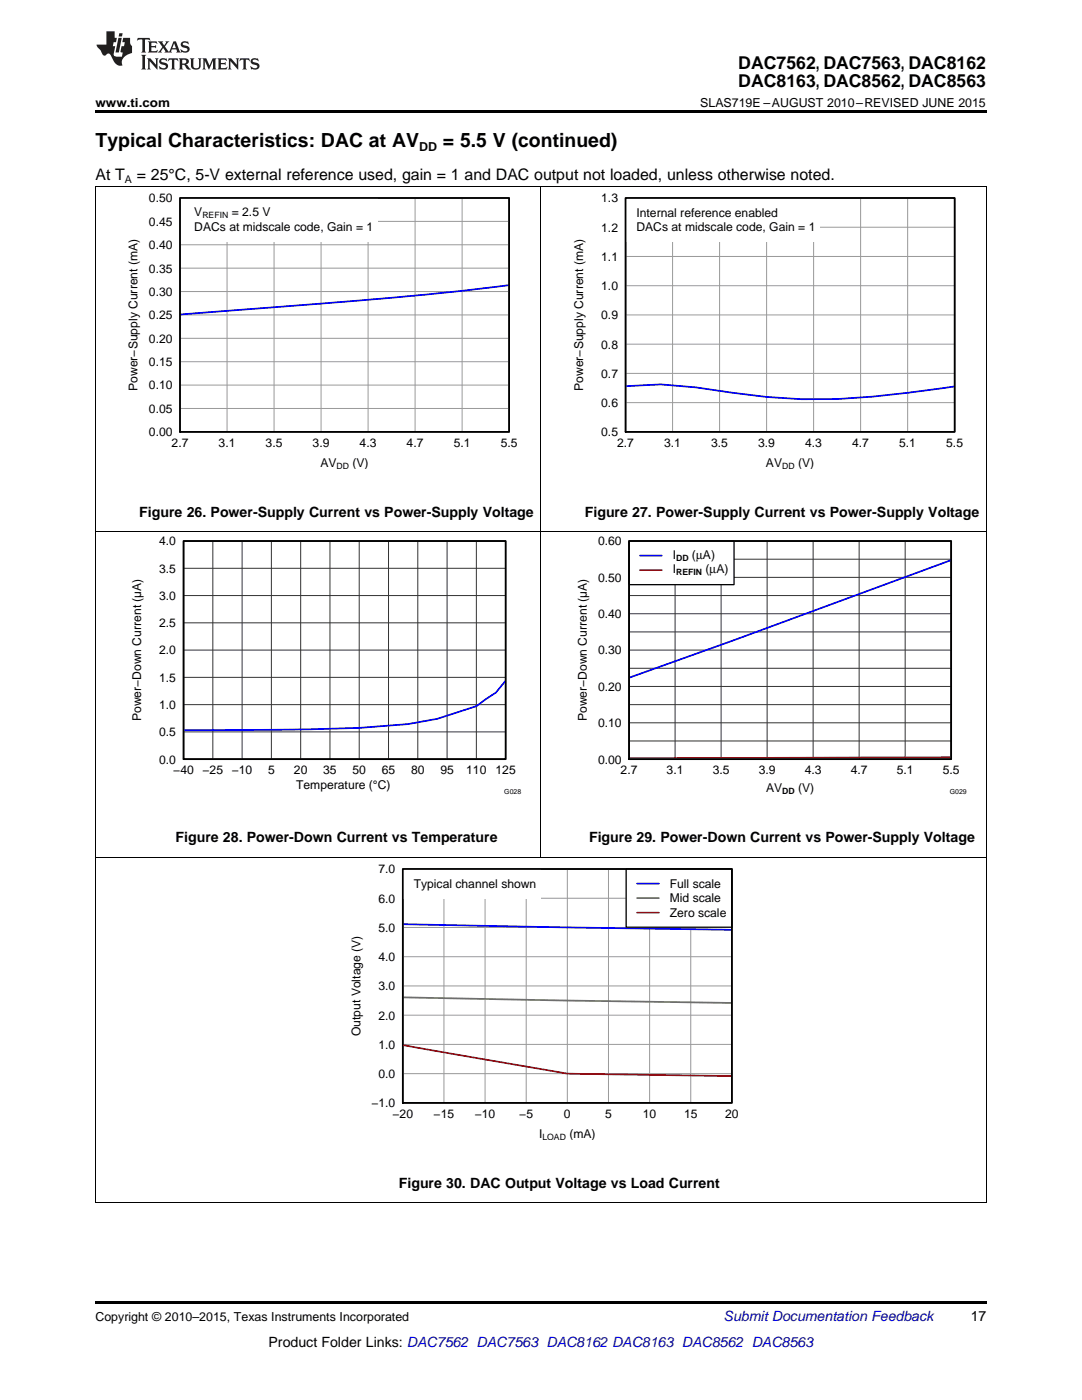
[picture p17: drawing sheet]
<svg xmlns="http://www.w3.org/2000/svg" width="216mm" height="279mm" viewBox="0 0 216 279" stroke-linecap="round" stroke-linejoin="round" font-family="sans-serif">
<defs><g id="words">
<g font-size="3.9">
<text x="19" y="29.3">Typical Characteristics: DAC at AV</text>
<text x="88.4" y="29.3">= 5.5 V (continued)</text>
</g>
<g font-size="3.5">
<text x="147.3" y="13.8">DAC7562, DAC7563, DAC8162</text>
<text x="147.3" y="17.3">DAC8163, DAC8562, DAC8563</text>
</g>
<g font-size="3.2">
<text x="19" y="36">At T</text>
<text x="27.3" y="36">= 25°C, 5-V external reference used, gain = 1 and DAC output not loaded, unless otherwise noted.</text>
</g>
<g font-size="2.8">
<text x="27.8" y="103.1">Figure 26. Power-Supply Current vs Power-Supply Voltage</text>
<text x="116.7" y="103.1">Figure 27. Power-Supply Current vs Power-Supply Voltage</text>
<text x="35" y="168.1">Figure 28. Power-Down Current vs Temperature</text>
<text x="117.5" y="168.1">Figure 29. Power-Down Current vs Power-Supply Voltage</text>
<text x="79.6" y="237">Figure 30. DAC Output Voltage vs Load Current</text>
<text x="193.7" y="263.6">17</text>
<text x="53.6" y="268.9">Product Folder Links: DAC7562 DAC7563 DAC8162 DAC8163 DAC8562 DAC8563</text>
</g>
<text font-size="2.8" fill="#0000c8" x="144.4" y="263.6">Submit Documentation Feedback</text>
<g font-size="2.5">
<text x="19" y="21.4">www.ti.com</text>
<text x="139.7" y="21.4">SLAS719E –AUGUST 2010–REVISED JUNE 2015</text>
<text x="83.6" y="30.1">DD</text>
<text x="19" y="263.6">Copyright © 2010–2015, Texas Instruments Incorporated</text>
</g>
<g font-size="2.4">
<text x="29.7" y="40.4">0.50</text>
<text x="120" y="40.4">1.3</text>
<text x="29.7" y="45.1">0.45</text>
<text x="38.8" y="43.1">V</text>
<text x="38.8" y="46">DACs at midscale code, Gain = 1</text>
<text x="46.2" y="43.1">= 2.5 V</text>
<text x="120" y="46.2">1.2</text>
<text x="127" y="43.3">Internal reference enabled</text>
<text x="127" y="46.2">DACs at midscale code, Gain = 1</text>
<text x="29.7" y="49.7">0.40</text>
<text x="120" y="52.1">1.1</text>
<text x="29.7" y="59.1">0.30</text>
<text x="29.7" y="54.4">0.35</text>
<text x="120" y="57.9">1.0</text>
<text x="29.7" y="63.7">0.25</text>
<text x="120" y="63.7">0.9</text>
<text x="29.7" y="68.4">0.20</text>
<text x="120" y="69.6">0.8</text>
<text x="29.7" y="77.7">0.10</text>
<text x="29.7" y="73.1">0.15</text>
<text x="120" y="75.4">0.7</text>
<text x="27.5" y="78" transform="rotate(-90 27.5 78)">Power−Supply Current (mA)</text>
<text x="29.7" y="82.4">0.05</text>
<text x="116.4" y="78" transform="rotate(-90 116.4 78)">Power−Supply Current (mA)</text>
<text x="120" y="81.2">0.6</text>
<text x="29.7" y="87.1">0.00</text>
<text x="34.2" y="89.2">2.7</text>
<text x="43.6" y="89.2">3.1</text>
<text x="53" y="89.2">3.5</text>
<text x="62.4" y="89.2">3.9</text>
<text x="71.8" y="89.2">4.3</text>
<text x="81.1" y="89.2">4.7</text>
<text x="90.5" y="89.2">5.1</text>
<text x="99.9" y="89.2">5.5</text>
<text x="120" y="87.1">0.5</text>
<text x="123.1" y="89.2">2.7</text>
<text x="132.5" y="89.2">3.1</text>
<text x="141.9" y="89.2">3.5</text>
<text x="151.3" y="89.2">3.9</text>
<text x="160.7" y="89.2">4.3</text>
<text x="170" y="89.2">4.7</text>
<text x="179.4" y="89.2">5.1</text>
<text x="188.8" y="89.2">5.5</text>
<text x="63.9" y="93.2">AV</text>
<text x="70.3" y="93.2">(V)</text>
<text x="152.8" y="93.2">AV</text>
<text x="159.2" y="93.2">(V)</text>
<text x="31.8" y="108.8">4.0</text>
<text x="119.3" y="108.8">0.60</text>
<text x="134.2" y="111.5">I</text>
<text x="138.1" y="111.5">(µA)</text>
<text x="31.8" y="119.7">3.0</text>
<text x="31.8" y="114.3">3.5</text>
<text x="119.3" y="116.1">0.50</text>
<text x="134.2" y="114.4">I</text>
<text x="140.8" y="114.4">(µA)</text>
<text x="31.8" y="125.2">2.5</text>
<text x="119.3" y="123.4">0.40</text>
<text x="31.8" y="130.6">2.0</text>
<text x="119.3" y="130.6">0.30</text>
<text x="31.8" y="136.1">1.5</text>
<text x="119.3" y="137.9">0.20</text>
<text x="28.2" y="144" transform="rotate(-90 28.2 144)">Power−Down Current (µA)</text>
<text x="31.8" y="141.5">1.0</text>
<text x="117.1" y="144" transform="rotate(-90 117.1 144)">Power−Down Current (µA)</text>
<text x="31.8" y="146.9">0.5</text>
<text x="119.3" y="145.1">0.10</text>
<text x="31.8" y="152.4">0.0</text>
<text x="34.6" y="154.5">−40</text>
<text x="40.4" y="154.5">−25</text>
<text x="46.3" y="154.5">−10</text>
<text x="53.5" y="154.5">5</text>
<text x="58.7" y="154.5">20</text>
<text x="64.5" y="154.5">35</text>
<text x="70.3" y="154.5">50</text>
<text x="76.2" y="154.5">65</text>
<text x="82" y="154.5">80</text>
<text x="87.9" y="154.5">95</text>
<text x="93" y="154.5">110</text>
<text x="98.9" y="154.5">125</text>
<text x="119.3" y="152.4">0.00</text>
<text x="123.8" y="154.5">2.7</text>
<text x="133" y="154.5">3.1</text>
<text x="142.2" y="154.5">3.5</text>
<text x="151.4" y="154.5">3.9</text>
<text x="160.6" y="154.5">4.3</text>
<text x="169.8" y="154.5">4.7</text>
<text x="178.9" y="154.5">5.1</text>
<text x="188.1" y="154.5">5.5</text>
<text x="59.1" y="157.5">Temperature (°C)</text>
<text x="152.8" y="158">AV</text>
<text x="159.2" y="158">(V)</text>
<text x="75.5" y="174.3">7.0</text>
<text x="82.6" y="177.2">Typical channel shown</text>
<text x="133.7" y="177.2">Full scale</text>
<text x="75.5" y="186">5.0</text>
<text x="75.5" y="180.1">6.0</text>
<text x="133.7" y="180.1">Mid scale</text>
<text x="133.7" y="183">Zero scale</text>
<text x="75.5" y="191.8">4.0</text>
<text x="75.5" y="197.6">3.0</text>
<text x="75.5" y="203.5">2.0</text>
<text x="71.9" y="206.8" transform="rotate(-90 71.9 206.8)">Output Voltage (V)</text>
<text x="75.5" y="209.3">1.0</text>
<text x="75.5" y="215.1">0.0</text>
<text x="74.1" y="221">−1.0</text>
<text x="78.3" y="223.1">−20</text>
<text x="86.5" y="223.1">−15</text>
<text x="94.7" y="223.1">−10</text>
<text x="103.6" y="223.1">−5</text>
<text x="107.6" y="227.1">I</text>
<text x="112.5" y="223.1">0</text>
<text x="113.6" y="227.1">(mA)</text>
<text x="120.7" y="223.1">5</text>
<text x="128.3" y="223.1">10</text>
<text x="136.5" y="223.1">15</text>
<text x="144.7" y="223.1">20</text>
</g>
<text font-size="2.1" x="24.9" y="36.6">A</text>
<g font-size="1.7">
<text x="40.4" y="43.5">REFIN</text>
<text x="67.2" y="93.6">DD</text>
<text x="156.1" y="93.6">DD</text>
<text x="134.9" y="111.9">DD</text>
<text x="134.9" y="114.8">REFIN</text>
<text x="156.1" y="158.4">DD</text>
<text x="108.2" y="227.5">LOAD</text>
</g>
<g font-size="1.4">
<text x="100.6" y="158.4">G028</text>
<text x="189.5" y="158.4">G029</text>
</g>
</g></defs>
<path d="M19 259.7h177.8v.5h-177.8z" fill="#000"/>
<path d="M19.1 171.2v68.8M196.8 171.2v68.8M19 240h177.8" fill="none" stroke="#000" stroke-width=".2"/>
<path d="M80.4 173.4h65.6v46.7h-65.6z" fill="none" stroke="#000" stroke-width=".26"/>
<g fill="none" stroke="#999" stroke-width=".2">
<path d="M80.4 173.4h65.6v46.7h-65.6zM80.4 179.3h65.6M88.6 173.4v46.7M96.8 173.4v46.7M105 173.4v46.7M113.2 173.4v46.7M121.4 173.4v46.7M129.6 173.4v46.7M137.8 173.4v46.7M80.4 196.8h65.6M80.4 190.9h65.6M80.4 185.1h65.6"/>
<path d="M80.4 214.3h65.6M80.4 208.4h65.6M80.4 202.6h65.6"/>
</g>
<path d="M80.4 184.4l65.6 1.2" fill="none" stroke="#00f" stroke-width=".35"/>
<path d="M80.4 199l65.6 1.2" fill="none" stroke="#6e8b3d" stroke-width=".35"/>
<path d="M80.4 208.6l29.5 5.1a26.9 26.9 0 0 0 8.2 .6l27.9 .5" fill="none" stroke="#f00" stroke-width=".35"/>
<path d="M124.9 173.4h21.1v11.6h-21.1z" fill="#fff"/>
<path d="M124.9 173.4h21.1v11.6h-21.1z" fill="none" stroke="#000" stroke-width=".26"/>
<path d="M127.1 176.3h4.4" fill="none" stroke="#00f" stroke-width=".35"/>
<path d="M127.1 179.2h4.4" fill="none" stroke="#6e8b3d" stroke-width=".35"/>
<path d="M127.1 182.1h4.4" fill="none" stroke="#f00" stroke-width=".35"/>
<path d="M80.4 173.4h27.4v5.8h-27.4z" fill="#fff"/>
<path d="M36.6 108h64.3v43.5h-64.3zM80.4 173.4h65.6v46.7h-65.6z" fill="none" stroke="#000" stroke-width=".35"/>
<path d="M19.1 106.1v65.1M107.9 106.1v65.1M196.8 106.1v65.1M19 171.1h177.8" fill="none" stroke="#000" stroke-width=".2"/>
<path d="M36.6 108h64.3v43.5h-64.3zM125.5 108h64.3v43.5h-64.3z" fill="none" stroke="#000" stroke-width=".26"/>
<g fill="none" stroke="#333" stroke-width=".2">
<path d="M36.6 108h64.3v43.5h-64.3zM36.6 118.9h64.3M36.6 113.4h64.3M42.5 108v43.5M48.3 108v43.5M54.2 108v43.5M60 108v43.5M65.8 108v43.5M71.7 108v43.5M77.5 108v43.5M83.4 108v43.5M89.2 108v43.5"/>
<path d="M95.1 108v43.5M125.5 108h64.3v43.5h-64.3zM125.5 118.9h64.3M125.5 115.2h64.3M125.5 111.6h64.3M134.7 108v43.5M143.9 108v43.5M153.1 108v43.5M162.2 108v43.5M171.4 108v43.5M180.6 108v43.5M36.6 135.2h64.3"/>
<path d="M36.6 129.7h64.3M36.6 124.3h64.3M125.5 129.7h64.3M125.5 137h64.3M125.5 133.4h64.3M125.5 126.1h64.3M125.5 122.5h64.3M36.6 146.1h64.3M36.6 140.6h64.3M125.5 140.6h64.3M125.5 147.9h64.3M125.5 144.3h64.3"/>
</g>
<path d="M189.8 111.8l-43.6 16.1-20.7 7.4M100.9 135.8l-2 2.4-3.8 2.7-7.8 2.6-5.9 1-9.7 .8-9.8 .3-25.3 .1" fill="none" stroke="#00f" stroke-width=".35"/>
<path d="M189.8 151.1l-64.3 .2" fill="none" stroke="#f00" stroke-width=".35"/>
<path d="M125.5 108h21v8.7h-21z" fill="#fff"/>
<path d="M35.9 39.5h65.7v46.7h-65.7zM125.5 108h21v8.7h-21z" fill="none" stroke="#000" stroke-width=".26"/>
<path d="M101.6 56.9a954.7 954.7 0 0 1-51.6 4.8l-14.1 1.1M127.7 110.9h4.4" fill="none" stroke="#00f" stroke-width=".35"/>
<path d="M127.7 113.8h4.4" fill="none" stroke="#f00" stroke-width=".35"/>
<path d="M125.5 108h64.3v43.5h-64.3z" fill="none" stroke="#000" stroke-width=".35"/>
<path d="M19.1 37.2v68.9M107.9 37.2v68.9M196.8 37.2v68.9M19 106.1h177.8" fill="none" stroke="#000" stroke-width=".2"/>
<g fill="none" stroke="#999" stroke-width=".2">
<path d="M35.9 39.5h65.7v46.7h-65.7zM45.3 39.5v46.7M54.7 39.5v46.7M64.1 39.5v46.7M73.4 39.5v46.7M82.8 39.5v46.7M92.2 39.5v46.7M35.9 58.2h65.7M35.9 53.5h65.7M35.9 48.8h65.7M35.9 44.2h65.7M35.9 76.9h65.7"/>
<path d="M35.9 72.2h65.7M35.9 67.5h65.7M35.9 62.9h65.7M35.9 81.5h65.7"/>
</g>
<path d="M35.9 39.5h39.5v8.7h-39.5z" fill="#fff"/>
<path d="M35.9 39.5h65.7v46.7h-65.7z" fill="none" stroke="#000" stroke-width=".35"/>
<path d="M124.8 39.5h65.7v46.7h-65.7z" fill="none" stroke="#000" stroke-width=".26"/>
<g fill="none" stroke="#999" stroke-width=".2">
<path d="M124.8 39.5h65.7v46.7h-65.7zM134.2 39.5v46.7M143.6 39.5v46.7M153 39.5v46.7M162.3 39.5v46.7M171.7 39.5v46.7M181.1 39.5v46.7M124.8 57h65.7M124.8 51.2h65.7M124.8 45.4h65.7M124.8 74.5h65.7M124.8 68.7h65.7"/>
<path d="M124.8 62.9h65.7M124.8 80.4h65.7"/>
</g>
<path d="M124.8 77.1l7.1-.4 7 .6 7 1.1a114.6 114.6 0 0 0 35.2 0l9.4-1.3" fill="none" stroke="#00f" stroke-width=".35"/>
<path d="M124.8 39.5h38.8v8.7h-38.8z" fill="#fff"/>
<path d="M124.8 39.5h65.7v46.7h-65.7z" fill="none" stroke="#000" stroke-width=".35"/>
<path d="M19 37.2h177.8" fill="none" stroke="#000" stroke-width=".2"/>
<path d="M19 22h177.8v.5h-177.8z" fill="#000"/>
<g fill="#231f20">
<path d="M27.5 7.6l-.1 .5 .4-.2h.6v.1v2.1l-.2 .4h1l-.3-.4v-2.1l.1-.1h.5l.5 .2-.2-.5zM29.5 8.3l.2 .3v1.5l-.2 .4h1.8l.2-.6a1.04 1.04 0 0 1-1.3 .2v-.7h.6l.3 .2v-.6l-.3 .2h-.6v-.6l.8-.1 .4 .3-.2-.5zM31.5 8.3l.9 1.1-.9 1.1h.8l-.2-.2 .5-.7 .4 .7-.2 .2h1.5l-.1-.2 .1-.4h.9l.1 .4-.2 .2h1l-.3-.3-.7-1.9h-.5l-.9 2-.8-1 .9-1h-.8l.1 .3-.3 .5-.4-.6 .2-.2zM34.7 8.6l.4 1h-.7zM36.3 8.4a.63 .63 0 0 0-.2 .7 .63 .63 0 0 0 .6 .4l.6 .2 .1 .2a.75 .75 0 0 1-.7 .4 .75 .75 0 0 1-.6-.5l.1 .7 .1-.1a1.11 1.11 0 0 0 1.5-.6 1.13 1.13 0 0 0-1.2-.8l-.1-.4a1.04 1.04 0 0 1 1.2 .2l-.2-.5-.1 .1-.5-.2zM28.2 10.9l.2 .4v2.2l-.2 .4h1l-.3-.4v-2.2l.3-.4zM29.3 11.6l.3 .4v1.5l-.3 .4h.8l-.2-.4v-1.3l1.5 1.7v-1.9l.2-.4h-.7l.2 .4v.9l-1.1-1.3zM32 11.8a.62 .62 0 0 0-.2 .7 .62 .62 0 0 0 .6 .4l.6 .1 .1 .3a.76 .76 0 0 1-.7 .3 .76 .76 0 0 1-.6-.4l.1 .7 .1-.1a1.11 1.11 0 0 0 1.5-.6 1.13 1.13 0 0 0-1.2-.8l-.1-.4a1.04 1.04 0 0 1 1.2 .2l-.2-.6-.1 .1-.5-.1zM33.7 11.6l-.2 .6a.61 .61 0 0 1 .8-.3v1.6l-.2 .4h.9l-.2-.4v-1.6a.63 .63 0 0 1 .8 .3l-.2-.6zM35.6 11.6l.3 .4v1.5l-.3 .4h1l-.2-.2v-.8l.5 .2a.76 .76 0 0 0 1.2 .7l-1-1a.58 .58 0 0 0 .6-.5 .58 .58 0 0 0-.5-.6zM36.4 11.9h.1a.45 .45 0 0 1 .5 .1 .45 .45 0 0 1 .1 .5l-.7 .2zM37.9 11.6l.2 .2a2.17 2.17 0 0 0 .3 1.9 .99 .99 0 0 0 1.6-.6v-1.1l.2-.4h-.7l.2 .2a1.92 1.92 0 0 1-.2 1.8 .6 .6 0 0 1-.9-.5v-1.1l.2-.4zM40.4 11.6l.2 .4v1.5l-.2 .4h.7l-.2-.4v-1.4l.8 1.8 .8-1.8v1.4l-.2 .4h.9l-.2-.4v-1.5l.2-.4h-.8l-.6 1.5-.6-1.5zM43.4 11.6l.2 .4v1.5l-.2 .4h1.8l.2-.6a1.04 1.04 0 0 1-1.3 .1v-.6h.5l.4 .2v-.6l-.4 .2h-.5v-.7h.8l.3 .3-.1-.6zM45.5 11.6l.2 .4v1.5l-.2 .4h.7l-.2-.4v-1.3l1.5 1.7v-1.9l.2-.4h-.7l.2 .4v.9l-1.1-1.3zM47.9 11.6l-.1 .6a.61 .61 0 0 1 .8-.3v1.6l-.3 .4h1l-.3-.4 .1-1.6a.63 .63 0 0 1 .7 .3l-.1-.6zM50.2 11.8a.62 .62 0 0 0-.2 .7 .62 .62 0 0 0 .6 .4l.6 .1 .2 .3a.76 .76 0 0 1-.8 .3 .76 .76 0 0 1-.6-.4l.1 .7 .2-.1a1.11 1.11 0 0 0 1.5-.6 1.13 1.13 0 0 0-1.3-.8l-.1-.4a1.04 1.04 0 0 1 1.2 .2l-.1-.6-.2 .1-.5-.1z"/>
<path d="M21.2 6.3v2.6h-1.9l.1 .4 .7 .9a.91 .91 0 0 0 1 .8 .56 .56 0 0 1 .5-.3 .56 .56 0 0 1 .5 .3l.4 .8a1.53 1.53 0 0 0 1.9 1.2 1.54 1.54 0 0 1 1-2.1l.9-.3v-1.4a1.52 1.52 0 0 1-.3-1.6h-1.4l-.2 .8h.5l-.2 .8h-.4l-.2 1v.2l.4 .1-.2 .8a1.93 1.93 0 0 1-1.6-.3l.3-1.8h-.5l.2-.8h.4l.2-.8h-.4v-1.3zM23.6 7.6l-.6 2.9h.7l.6-2.9zM23.8 6.6l-.1 .7h.6l.2-.7z"/>
</g>
<use href="#words"/>
</svg>
